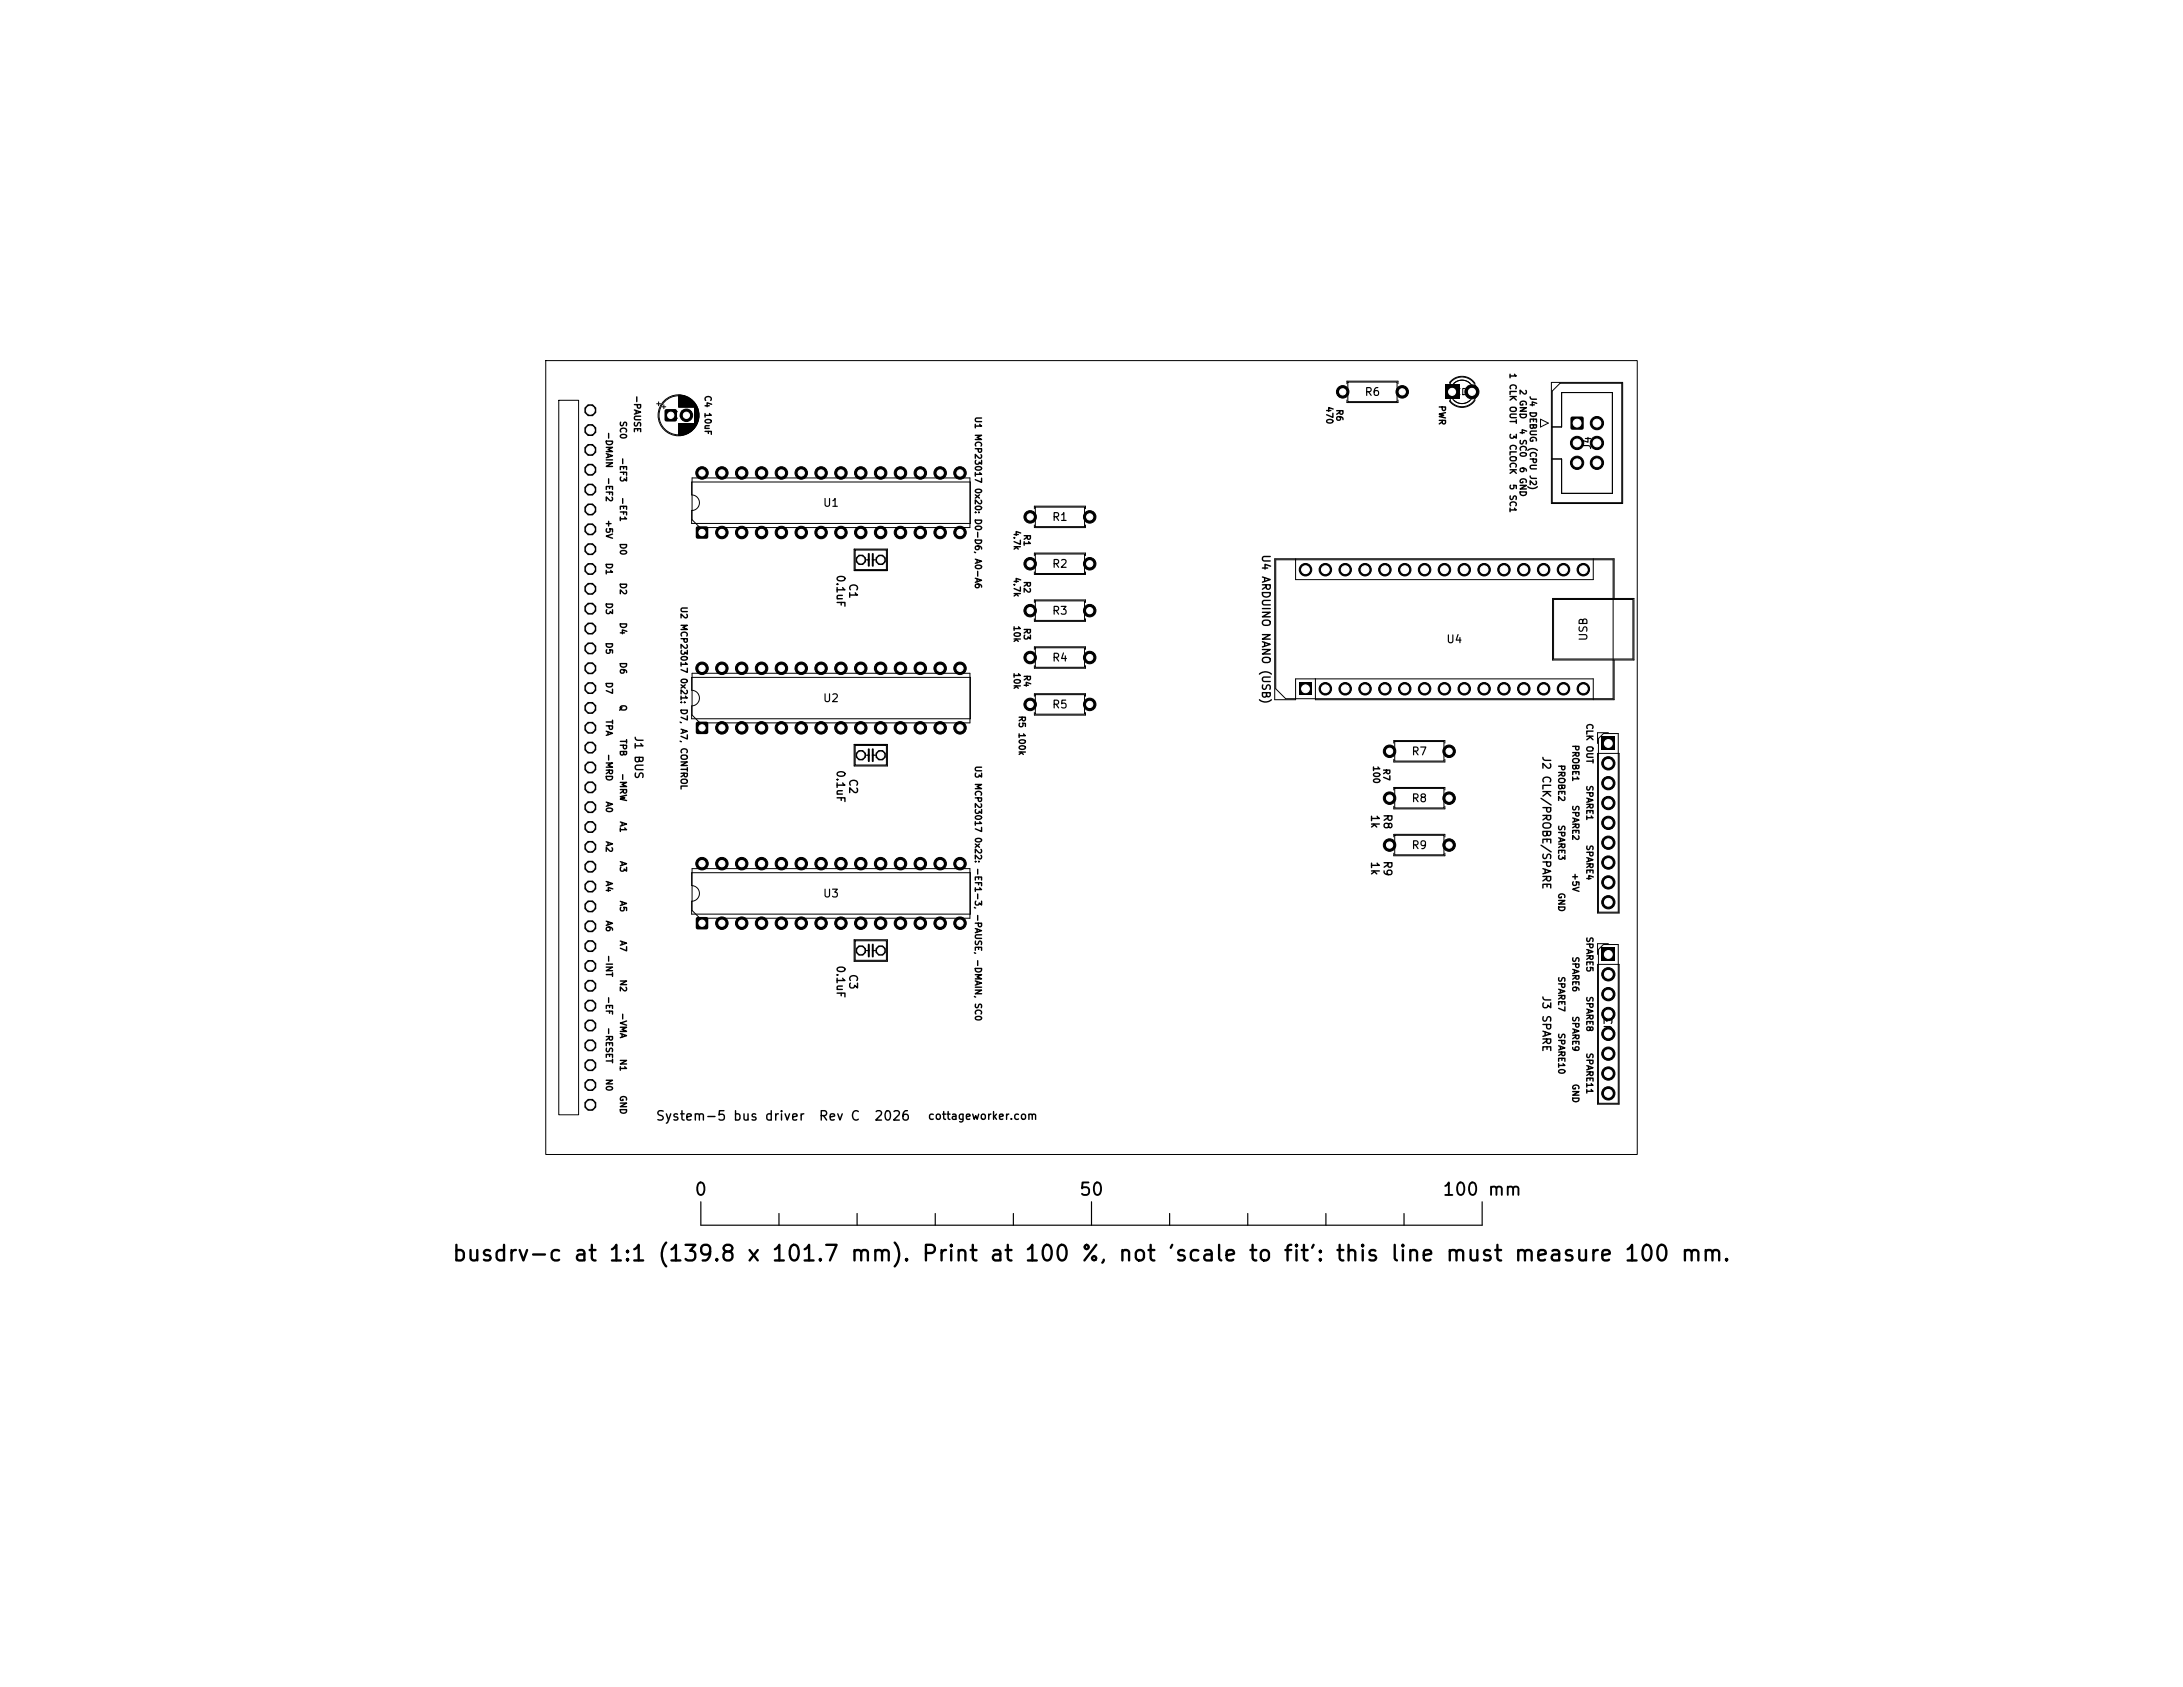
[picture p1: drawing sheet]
<svg xmlns="http://www.w3.org/2000/svg" width="279mm" height="216mm" viewBox="0 0 279 216" stroke-linecap="round" stroke-linejoin="round" font-family="sans-serif">
<defs><g id="words">
<text font-size="2" x="57.7" y="161.9">busdrv-c at 1:1 (139.8 x 101.7 mm). Print at 100 %, not 'scale to fit': this line must measure 100 mm.</text>
<g font-size="1.6">
<text x="88.8" y="153.4">0</text>
<text x="138" y="153.4">50</text>
<text x="184.5" y="153.4">100 mm</text>
</g>
<g font-size="1.2">
<text x="83.8" y="143.7">System-5 bus driver</text>
<text x="104.7" y="143.7">Rev C</text>
<text x="111.8" y="143.7">2026</text>
</g>
<g font-size="1">
<text x="85.8" y="53.9">C4</text>
<text x="174.6" y="50.9">R6</text>
<text x="203.9" y="57.6" transform="rotate(-90 203.9 57.6)">J4</text>
<text x="105.3" y="65.1">U1</text>
<text x="134.6" y="66.9">R1</text>
<text x="161.3" y="70.9" transform="rotate(90 161.3 70.9)">U4 ARDUINO NANO (USB)</text>
<text x="106.8" y="73.5" transform="rotate(90 106.8 73.5)">0.1uF</text>
<text x="108.4" y="74.6" transform="rotate(90 108.4 74.6)">C1</text>
<text x="134.6" y="72.9">R2</text>
<text x="134.6" y="78.9">R3</text>
<text x="185" y="82.6">U4</text>
<text x="203.4" y="82.1" transform="rotate(-90 203.4 82.1)">USB</text>
<text x="134.6" y="84.9">R4</text>
<text x="81" y="94.1" transform="rotate(90 81 94.1)">J1 BUS</text>
<text x="105.3" y="90.1">U2</text>
<text x="134.6" y="90.9">R5</text>
<text x="106.8" y="98.5" transform="rotate(90 106.8 98.5)">0.1uF</text>
<text x="108.4" y="99.6" transform="rotate(90 108.4 99.6)">C2</text>
<text x="180.6" y="96.9">R7</text>
<text x="197.2" y="96.7" transform="rotate(90 197.2 96.7)">J2 CLK/PROBE/SPARE</text>
<text x="175.2" y="104.2" transform="rotate(90 175.2 104.2)">1k</text>
<text x="176.8" y="104.1" transform="rotate(90 176.8 104.1)">R8</text>
<text x="180.6" y="102.9">R8</text>
<text x="206.6" y="106.3" transform="rotate(-90 206.6 106.3)">J2</text>
<text x="175.2" y="110.2" transform="rotate(90 175.2 110.2)">1k</text>
<text x="176.8" y="110.1" transform="rotate(90 176.8 110.1)">R9</text>
<text x="180.6" y="108.9">R9</text>
<text x="105.3" y="115.1">U3</text>
<text x="106.8" y="123.5" transform="rotate(90 106.8 123.5)">0.1uF</text>
<text x="108.4" y="124.6" transform="rotate(90 108.4 124.6)">C3</text>
<text x="197.2" y="127.3" transform="rotate(90 197.2 127.3)">J3 SPARE</text>
<text x="206.6" y="132" transform="rotate(-90 206.6 132)">J3</text>
<text x="118.7" y="143.6">cottageworker.com</text>
</g>
<g font-size=".8">
<text x="193" y="47.7" transform="rotate(90 193 47.7)">1 CLK OUT</text>
<text x="79.2" y="53.8" transform="rotate(90 79.2 53.8)">SC0</text>
<text x="81" y="50.5" transform="rotate(90 81 50.5)">-PAUSE</text>
<text x="90" y="50.5" transform="rotate(90 90 50.5)">C4 10uF</text>
<text x="124.6" y="53.2" transform="rotate(90 124.6 53.2)">U1 MCP23017 0x20: D0-D6, A0-A6</text>
<text x="169.6" y="51.9" transform="rotate(90 169.6 51.9)">470</text>
<text x="170.8" y="52.3" transform="rotate(90 170.8 52.3)">R6</text>
<text x="184" y="51.8" transform="rotate(90 184 51.8)">PWR</text>
<text x="185.6" y="50.8">LED1</text>
<text x="194.3" y="49.7" transform="rotate(90 194.3 49.7)">2 GND</text>
<text x="195.6" y="50.6" transform="rotate(90 195.6 50.6)">J4 DEBUG (CPU J2)</text>
<text x="77.4" y="55.2" transform="rotate(90 77.4 55.2)">-DMAIN</text>
<text x="79.2" y="58.5" transform="rotate(90 79.2 58.5)">-EF3</text>
<text x="193" y="55.4" transform="rotate(90 193 55.4)">3 CLOCK</text>
<text x="194.3" y="54.8" transform="rotate(90 194.3 54.8)">4 SC0</text>
<text x="194.3" y="59.7" transform="rotate(90 194.3 59.7)">6 GND</text>
<text x="77.4" y="61" transform="rotate(90 77.4 61)">-EF2</text>
<text x="79.2" y="63.5" transform="rotate(90 79.2 63.5)">-EF1</text>
<text x="193" y="61.9" transform="rotate(90 193 61.9)">5 SC1</text>
<text x="77.4" y="66.4" transform="rotate(90 77.4 66.4)">+5V</text>
<text x="77.4" y="72" transform="rotate(90 77.4 72)">D1</text>
<text x="79.2" y="69.4" transform="rotate(90 79.2 69.4)">D0</text>
<text x="129.6" y="67.8" transform="rotate(90 129.6 67.8)">4.7k</text>
<text x="130.8" y="68.3" transform="rotate(90 130.8 68.3)">R1</text>
<text x="77.4" y="77" transform="rotate(90 77.4 77)">D3</text>
<text x="79.2" y="74.5" transform="rotate(90 79.2 74.5)">D2</text>
<text x="86.9" y="77.5" transform="rotate(90 86.9 77.5)">U2 MCP23017 0x21: D7, A7, CONTROL</text>
<text x="129.6" y="73.8" transform="rotate(90 129.6 73.8)">4.7k</text>
<text x="130.8" y="74.3" transform="rotate(90 130.8 74.3)">R2</text>
<text x="77.4" y="82.1" transform="rotate(90 77.4 82.1)">D5</text>
<text x="79.2" y="79.6" transform="rotate(90 79.2 79.6)">D4</text>
<text x="129.6" y="80" transform="rotate(90 129.6 80)">10k</text>
<text x="130.8" y="80.3" transform="rotate(90 130.8 80.3)">R3</text>
<text x="77.4" y="87.2" transform="rotate(90 77.4 87.2)">D7</text>
<text x="79.2" y="84.7" transform="rotate(90 79.2 84.7)">D6</text>
<text x="129.6" y="86" transform="rotate(90 129.6 86)">10k</text>
<text x="130.8" y="86.3" transform="rotate(90 130.8 86.3)">R4</text>
<text x="77.4" y="92" transform="rotate(90 77.4 92)">TPA</text>
<text x="79.2" y="90.1" transform="rotate(90 79.2 90.1)">Q</text>
<text x="79.2" y="94.5" transform="rotate(90 79.2 94.5)">TPB</text>
<text x="130.2" y="91.5" transform="rotate(90 130.2 91.5)">R5 100k</text>
<text x="201" y="95.2" transform="rotate(90 201 95.2)">PROBE1</text>
<text x="202.8" y="92.5" transform="rotate(90 202.8 92.5)">CLK OUT</text>
<text x="77.4" y="96.4" transform="rotate(90 77.4 96.4)">-MRD</text>
<text x="79.2" y="98.9" transform="rotate(90 79.2 98.9)">-MRW</text>
<text x="124.6" y="97.9" transform="rotate(90 124.6 97.9)">U3 MCP23017 0x22: -EF1-3, -PAUSE, -DMAIN, SC0</text>
<text x="175.6" y="97.9" transform="rotate(90 175.6 97.9)">100</text>
<text x="176.8" y="98.3" transform="rotate(90 176.8 98.3)">R7</text>
<text x="199.2" y="97.8" transform="rotate(90 199.2 97.8)">PROBE2</text>
<text x="202.8" y="100.4" transform="rotate(90 202.8 100.4)">SPARE1</text>
<text x="77.4" y="102.5" transform="rotate(90 77.4 102.5)">A0</text>
<text x="77.4" y="107.6" transform="rotate(90 77.4 107.6)">A2</text>
<text x="79.2" y="105" transform="rotate(90 79.2 105)">A1</text>
<text x="199.2" y="105.5" transform="rotate(90 199.2 105.5)">SPARE3</text>
<text x="201" y="103" transform="rotate(90 201 103)">SPARE2</text>
<text x="77.4" y="112.7" transform="rotate(90 77.4 112.7)">A4</text>
<text x="79.2" y="110.1" transform="rotate(90 79.2 110.1)">A3</text>
<text x="201" y="111.6" transform="rotate(90 201 111.6)">+5V</text>
<text x="202.8" y="108" transform="rotate(90 202.8 108)">SPARE4</text>
<text x="77.4" y="117.7" transform="rotate(90 77.4 117.7)">A6</text>
<text x="79.2" y="115.2" transform="rotate(90 79.2 115.2)">A5</text>
<text x="199.2" y="114.2" transform="rotate(90 199.2 114.2)">GND</text>
<text x="202.8" y="119.8" transform="rotate(90 202.8 119.8)">SPARE5</text>
<text x="77.4" y="122.1" transform="rotate(90 77.4 122.1)">-INT</text>
<text x="79.2" y="120.3" transform="rotate(90 79.2 120.3)">A7</text>
<text x="79.2" y="125.3" transform="rotate(90 79.2 125.3)">N2</text>
<text x="199.2" y="124.9" transform="rotate(90 199.2 124.9)">SPARE7</text>
<text x="201" y="122.3" transform="rotate(90 201 122.3)">SPARE6</text>
<text x="77.4" y="127.4" transform="rotate(90 77.4 127.4)">-EF</text>
<text x="77.4" y="131.4" transform="rotate(90 77.4 131.4)">-RESET</text>
<text x="79.2" y="129.5" transform="rotate(90 79.2 129.5)">-VMA</text>
<text x="201" y="130" transform="rotate(90 201 130)">SPARE9</text>
<text x="202.8" y="127.4" transform="rotate(90 202.8 127.4)">SPARE8</text>
<text x="77.4" y="138" transform="rotate(90 77.4 138)">N0</text>
<text x="79.2" y="135.4" transform="rotate(90 79.2 135.4)">N1</text>
<text x="199.2" y="132.1" transform="rotate(90 199.2 132.1)">SPARE10</text>
<text x="202.8" y="134.7" transform="rotate(90 202.8 134.7)">SPARE11</text>
<text x="79.2" y="140.1" transform="rotate(90 79.2 140.1)">GND</text>
<text x="201" y="138.6" transform="rotate(90 201 138.6)">GND</text>
</g>
</g></defs>
<g fill="#000">
<path d="M85.1 52.4l.2-.1 1.3 .1v.2v1.3h-.2h-1.3v-.2zM184.9 49.3h1.9v1.8h-1.9zM201.1 53.4l.1-.1 1.4 .1 .1 .1-.1 1.4-.1 .1-1.4-.1-.1-.1zM89.1 67.4l.2-.1 1.3 .1v.2v1.3h-.2h-1.3l-.1-.2zM89.1 92.4h.2h1.3v.2v1.3h-.2h-1.3l-.1-.2zM166.3 87.4h1.6v1.5h-1.6zM205 94.3h1.7v1.7h-1.7zM89.1 117.4h.2h1.3v.2v1.3h-.2h-1.3l-.1-.2zM205 121.3h1.7v1.7h-1.7z"/>
<circle cx="75.6" cy="52.5" r=".82"/>
<circle cx="75.6" cy="57.6" r=".82"/>
<circle cx="75.6" cy="55" r=".82"/>
<circle cx="75.6" cy="70.3" r=".82"/>
<circle cx="75.6" cy="67.7" r=".82"/>
<circle cx="75.6" cy="77.9" r=".82"/>
<circle cx="75.6" cy="62.7" r=".82"/>
<circle cx="75.6" cy="75.4" r=".82"/>
<circle cx="75.6" cy="65.2" r=".82"/>
<circle cx="75.6" cy="72.8" r=".82"/>
<circle cx="75.6" cy="60.1" r=".82"/>
<circle cx="110.2" cy="71.6" r=".71"/>
<circle cx="112.7" cy="71.6" r=".71"/>
<circle cx="75.6" cy="95.7" r=".82"/>
<circle cx="75.6" cy="88.1" r=".82"/>
<circle cx="75.6" cy="80.4" r=".82"/>
<circle cx="75.6" cy="98.2" r=".82"/>
<circle cx="75.6" cy="90.6" r=".82"/>
<circle cx="75.6" cy="83" r=".82"/>
<circle cx="75.6" cy="93.1" r=".82"/>
<circle cx="75.6" cy="85.5" r=".82"/>
<circle cx="110.2" cy="96.6" r=".71"/>
<circle cx="112.7" cy="96.6" r=".71"/>
<circle cx="75.6" cy="116" r=".82"/>
<circle cx="75.6" cy="113.5" r=".82"/>
<circle cx="75.6" cy="110.9" r=".82"/>
<circle cx="75.6" cy="105.8" r=".82"/>
<circle cx="75.6" cy="108.4" r=".82"/>
<circle cx="75.6" cy="103.3" r=".82"/>
<circle cx="75.6" cy="100.8" r=".82"/>
<circle cx="75.6" cy="118.5" r=".82"/>
<circle cx="75.6" cy="126.2" r=".82"/>
<circle cx="75.6" cy="121.1" r=".82"/>
<circle cx="75.6" cy="131.2" r=".82"/>
<circle cx="75.6" cy="136.3" r=".82"/>
<circle cx="75.6" cy="128.7" r=".82"/>
<circle cx="75.6" cy="123.6" r=".82"/>
<circle cx="75.6" cy="138.9" r=".82"/>
<circle cx="75.6" cy="133.8" r=".82"/>
<circle cx="110.2" cy="121.6" r=".71"/>
<circle cx="112.7" cy="121.6" r=".71"/>
<circle cx="75.6" cy="141.4" r=".82"/>
</g>
<g fill="#000" stroke="#000" stroke-width=".13">
<circle cx="87.9" cy="53.1" r=".8"/>
<circle cx="171.8" cy="50.1" r=".8"/>
<circle cx="179.5" cy="50.1" r=".8"/>
<circle cx="188.4" cy="50.1" r=".9"/>
<circle cx="201.8" cy="59.2" r=".85"/>
<circle cx="201.8" cy="56.7" r=".85"/>
<circle cx="204.4" cy="54.1" r=".85"/>
<circle cx="204.4" cy="59.2" r=".85"/>
<circle cx="204.4" cy="56.7" r=".85"/>
<circle cx="89.9" cy="60.5" r=".8"/>
<circle cx="92.4" cy="68.1" r=".8"/>
<circle cx="92.4" cy="60.5" r=".8"/>
<circle cx="94.9" cy="68.1" r=".8"/>
<circle cx="94.9" cy="60.5" r=".8"/>
<circle cx="97.5" cy="68.1" r=".8"/>
<circle cx="97.5" cy="60.5" r=".8"/>
<circle cx="100" cy="68.1" r=".8"/>
<circle cx="100" cy="60.5" r=".8"/>
<circle cx="102.6" cy="68.1" r=".8"/>
<circle cx="102.6" cy="60.5" r=".8"/>
<circle cx="105.1" cy="68.1" r=".8"/>
<circle cx="105.1" cy="60.5" r=".8"/>
<circle cx="107.6" cy="60.5" r=".8"/>
<circle cx="107.6" cy="68.1" r=".8"/>
<circle cx="110.2" cy="68.1" r=".8"/>
<circle cx="110.2" cy="60.5" r=".8"/>
<circle cx="112.7" cy="68.1" r=".8"/>
<circle cx="112.7" cy="60.5" r=".8"/>
<circle cx="115.3" cy="60.5" r=".8"/>
<circle cx="115.3" cy="68.1" r=".8"/>
<circle cx="117.8" cy="68.1" r=".8"/>
<circle cx="117.8" cy="60.5" r=".8"/>
<circle cx="120.3" cy="68.1" r=".8"/>
<circle cx="120.3" cy="60.5" r=".8"/>
<circle cx="122.9" cy="60.5" r=".8"/>
<circle cx="122.9" cy="68.1" r=".8"/>
<circle cx="131.8" cy="78.1" r=".8"/>
<circle cx="131.8" cy="72.1" r=".8"/>
<circle cx="131.8" cy="66.1" r=".8"/>
<circle cx="139.5" cy="78.1" r=".8"/>
<circle cx="139.5" cy="72.1" r=".8"/>
<circle cx="139.5" cy="66.1" r=".8"/>
<circle cx="167.1" cy="72.9" r=".8"/>
<circle cx="169.6" cy="72.9" r=".8"/>
<circle cx="172.2" cy="72.9" r=".8"/>
<circle cx="174.7" cy="72.9" r=".8"/>
<circle cx="177.2" cy="72.9" r=".8"/>
<circle cx="179.8" cy="72.9" r=".8"/>
<circle cx="182.3" cy="72.9" r=".8"/>
<circle cx="184.9" cy="72.9" r=".8"/>
<circle cx="187.4" cy="72.9" r=".8"/>
<circle cx="189.9" cy="72.9" r=".8"/>
<circle cx="192.5" cy="72.9" r=".8"/>
<circle cx="195" cy="72.9" r=".8"/>
<circle cx="197.6" cy="72.9" r=".8"/>
<circle cx="200.1" cy="72.9" r=".8"/>
<circle cx="202.6" cy="72.9" r=".8"/>
<circle cx="89.9" cy="85.5" r=".8"/>
<circle cx="92.4" cy="85.5" r=".8"/>
<circle cx="92.4" cy="93.1" r=".8"/>
<circle cx="94.9" cy="85.5" r=".8"/>
<circle cx="94.9" cy="93.1" r=".8"/>
<circle cx="97.5" cy="85.5" r=".8"/>
<circle cx="97.5" cy="93.1" r=".8"/>
<circle cx="100" cy="85.5" r=".8"/>
<circle cx="100" cy="93.1" r=".8"/>
<circle cx="102.6" cy="85.5" r=".8"/>
<circle cx="102.6" cy="93.1" r=".8"/>
<circle cx="105.1" cy="85.5" r=".8"/>
<circle cx="105.1" cy="93.1" r=".8"/>
<circle cx="107.6" cy="85.5" r=".8"/>
<circle cx="107.6" cy="93.1" r=".8"/>
<circle cx="110.2" cy="85.5" r=".8"/>
<circle cx="110.2" cy="93.1" r=".8"/>
<circle cx="112.7" cy="85.5" r=".8"/>
<circle cx="112.7" cy="93.1" r=".8"/>
<circle cx="115.3" cy="85.5" r=".8"/>
<circle cx="115.3" cy="93.1" r=".8"/>
<circle cx="117.8" cy="85.5" r=".8"/>
<circle cx="117.8" cy="93.1" r=".8"/>
<circle cx="120.3" cy="85.5" r=".8"/>
<circle cx="120.3" cy="93.1" r=".8"/>
<circle cx="122.9" cy="85.5" r=".8"/>
<circle cx="122.9" cy="93.1" r=".8"/>
<circle cx="131.8" cy="84.1" r=".8"/>
<circle cx="131.8" cy="90.1" r=".8"/>
<circle cx="139.5" cy="84.1" r=".8"/>
<circle cx="139.5" cy="90.1" r=".8"/>
<circle cx="169.6" cy="88.1" r=".8"/>
<circle cx="172.2" cy="88.1" r=".8"/>
<circle cx="174.7" cy="88.1" r=".8"/>
<circle cx="177.2" cy="88.1" r=".8"/>
<circle cx="177.8" cy="96.1" r=".8"/>
<circle cx="179.8" cy="88.1" r=".8"/>
<circle cx="182.3" cy="88.1" r=".8"/>
<circle cx="184.9" cy="88.1" r=".8"/>
<circle cx="185.5" cy="96.1" r=".8"/>
<circle cx="187.4" cy="88.1" r=".8"/>
<circle cx="189.9" cy="88.1" r=".8"/>
<circle cx="192.5" cy="88.1" r=".8"/>
<circle cx="195" cy="88.1" r=".8"/>
<circle cx="197.6" cy="88.1" r=".8"/>
<circle cx="200.1" cy="88.1" r=".8"/>
<circle cx="202.6" cy="88.1" r=".8"/>
<circle cx="205.9" cy="97.7" r=".85"/>
<circle cx="89.8" cy="110.5" r=".8"/>
<circle cx="92.4" cy="118.1" r=".8"/>
<circle cx="92.4" cy="110.5" r=".8"/>
<circle cx="94.9" cy="110.5" r=".8"/>
<circle cx="94.9" cy="118.1" r=".8"/>
<circle cx="97.5" cy="118.1" r=".8"/>
<circle cx="97.5" cy="110.5" r=".8"/>
<circle cx="100" cy="118.1" r=".8"/>
<circle cx="100" cy="110.5" r=".8"/>
<circle cx="102.5" cy="118.1" r=".8"/>
<circle cx="102.5" cy="110.5" r=".8"/>
<circle cx="105.1" cy="118.1" r=".8"/>
<circle cx="105.1" cy="110.5" r=".8"/>
<circle cx="107.6" cy="110.5" r=".8"/>
<circle cx="107.6" cy="118.1" r=".8"/>
<circle cx="110.2" cy="118.1" r=".8"/>
<circle cx="110.2" cy="110.5" r=".8"/>
<circle cx="112.7" cy="110.5" r=".8"/>
<circle cx="112.7" cy="118.1" r=".8"/>
<circle cx="115.2" cy="118.1" r=".8"/>
<circle cx="115.2" cy="110.5" r=".8"/>
<circle cx="117.8" cy="118.1" r=".8"/>
<circle cx="117.8" cy="110.5" r=".8"/>
<circle cx="120.3" cy="118.1" r=".8"/>
<circle cx="120.3" cy="110.5" r=".8"/>
<circle cx="122.9" cy="118.1" r=".8"/>
<circle cx="122.9" cy="110.5" r=".8"/>
<circle cx="177.8" cy="108.1" r=".8"/>
<circle cx="177.8" cy="102.1" r=".8"/>
<circle cx="185.5" cy="108.1" r=".8"/>
<circle cx="185.5" cy="102.1" r=".8"/>
<circle cx="205.9" cy="105.3" r=".85"/>
<circle cx="205.9" cy="107.8" r=".85"/>
<circle cx="205.9" cy="112.9" r=".85"/>
<circle cx="205.9" cy="115.5" r=".85"/>
<circle cx="205.9" cy="100.2" r=".85"/>
<circle cx="205.9" cy="102.8" r=".85"/>
<circle cx="205.9" cy="110.4" r=".85"/>
<circle cx="205.9" cy="139.9" r=".85"/>
<circle cx="205.9" cy="137.4" r=".85"/>
<circle cx="205.9" cy="134.8" r=".85"/>
<circle cx="205.9" cy="124.7" r=".85"/>
<circle cx="205.9" cy="127.2" r=".85"/>
<circle cx="205.9" cy="129.8" r=".85"/>
<circle cx="205.9" cy="132.3" r=".85"/>
</g>
<g fill="none" stroke="#000" stroke-width=".13">
<path d="M69.8 46.2h139.7v101.6h-139.7zM71.5 51.2h2.6v91.5h-2.6zM84 51.7h.5M84.3 51.4v.5M84.7 52.1h.5M85 51.8v.5M86.9 50.6v1.5M86.9 54.2v1.5M87 50.6v1.5M87 54.2v1.5M87.1 50.6v1.5M87.1 54.2v1.5"/>
<path d="M87.2 50.6v1.5M87.2 54.2v1.5M87.3 50.6v1.5M87.3 54.2v1.5M87.4 50.6v1.5M87.4 54.2v1.5M87.5 50.6v1.5M87.5 54.2v1.5M87.5 50.7v1.4M87.5 54.2v1.4M87.6 50.7v1.4M87.6 54.2v1.4"/>
<path d="M87.7 50.7v1.4M87.7 54.2v1.4M87.8 50.7v1.4M87.8 54.2v1.4M87.8 50.8v1.3M87.8 54.2v1.3M87.9 50.8v1.3M87.9 54.2v1.3M88 50.8v1.3M88 54.2v1.3M88.1 50.9v1.2M88.1 54.2v1.2"/>
<path d="M88.2 50.9v1.2M88.2 54.2v1.2M88.2 51v1.1M88.2 54.2v1.1M88.3 51v1.1M88.3 54.2v1.1M88.4 51.1v1M88.4 54.2v1M88.5 51.1v1M88.5 54.2v1M88.5 51.2v.9M88.5 54.2v.9"/>
<path d="M88.6 51.2v.9M88.6 54.2v.9M88.6 51.3v.8M88.6 54.2v.8M88.7 51.3v.8M88.7 54.2v.8M88.7 51.4v.7M88.7 54.2v.7M88.8 51.4v.7M88.8 54.2v.7M88.8 51.5v.6M88.8 54.2v.6"/>
<path d="M88.9 51.5v.6M88.9 54.2v.6M88.9 51.5v3.3M88.9 51.6v3.1M89 51.7v2.9M89 51.8v2.7M89.1 51.8v2.7M89.1 51.9v2.5M89.2 52v2.3M89.2 52.1v2.1M89.3 52.1v2.1M89.3 52.2v1.9"/>
<path d="M89.3 52.3v1.7M89.4 52.5v1.3M89.4 52.6v1.1M89.4 52.9v.5M171.8 50.2h.7M172.4 49.1v-.3h6.5v.3M172.4 51.2v.3h6.5v-.3M172.5 48.9h6.3v2.5h-6.3zM178.8 50.2h.7M185.6 49.1v-.2a1.99 1.99 0 0 1 3.2 .2M185.6 51.2v.2a1.99 1.99 0 0 0 3.2-.2M185.8 48.8a1.9 1.9 0 0 1 2.7 .1 1.9 1.9 0 0 1-.2 2.7 1.9 1.9 0 0 1-2.7-.3v-2.3z"/>
<path d="M186.1 49.1a1.5 1.5 0 0 1 2.1 0M186.1 51.2a1.5 1.5 0 0 0 2.1 0M197.2 53.7l1 .5-1 .4zM198.6 48.9h9.1v15.5h-9.1zM198.6 54.6h1.3v-4.4h6.5v12.9h-6.5v-4.4h-1.3M199.7 49.1h7.9v15.2h-8.9v-14.3zM88.5 61.7h35.7v5.3h-35.7v-1.7a1 1 0 0 0 1-1 1 1 0 0 0-1-1zM88.6 61.2h35.5v6.3h-34.5l-1-1zM109.5 70.4h4v2.5h-4zM131.8 78.1h.7M131.8 72.2h.7M131.8 66.2h.7"/>
<path d="M132.4 77.1v-.3h6.5v.3M132.4 65.1v-.3h6.5v.3M132.4 67.2v.3h6.5v-.3M132.4 71.1v-.3h6.5v.3M132.4 73.2v.3h6.5v-.3M132.4 79.2v.3h6.5v-.3M132.5 76.9h6.3v2.5h-6.3zM132.5 70.9h6.3v2.5h-6.3zM132.5 64.9h6.3v2.5h-6.3zM138.8 78.1h.7M138.8 72.2h.7M138.8 66.2h.7"/>
<path d="M163.3 71.6h43.2v17.8h-42l-1.2-1.3zM165.8 71.5v2.7h38.1v-2.7M198.7 76.6h10.4v7.9h-10.4zM198.8 76.7h10.2v7.6h-10.2zM206.6 76.6v-5.1h-43.4v18.1h2.6v-2.7h38.1v2.7M88.5 86.7h35.7v5.3h-35.7v-1.7a1 1 0 0 0 1-1 1 1 0 0 0-1-1zM88.6 86.2h35.5v6.3h-34.5l-1-1zM109.5 95.4h4v2.5h-4zM131.8 90.1h.7M131.8 84.2h.7M132.4 83.1v-.3h6.5v.3M132.4 85.2v.3h6.5v-.3"/>
<path d="M132.4 89.1v-.3h6.5v.3M132.4 91.2v.3h6.5v-.3M132.5 88.9h6.3v2.5h-6.3zM132.5 82.9h6.3v2.5h-6.3zM138.8 90.1h.7M138.8 84.2h.7M177.9 96.2h.6M178.4 95.1v-.3h6.5v.3M178.4 97.2v.3h6.5v-.3M178.5 94.9h6.3v2.5h-6.3zM184.8 96.2h.7M204.5 96.4h2.7v20.5h-2.7z"/>
<path d="M204.6 94.5l.6-.6h1.9v22.8h-2.5zM205.8 93.8h-1.3v1.3M206.6 84.5v5.1h-38.2v-2.7M88.5 111.7h35.7v5.3h-35.7v-1.7a1 1 0 0 0 1-1 1 1 0 0 0-1-1zM88.6 111.2h35.5v6.3h-34.5l-1-1zM177.9 102.2h.6M177.9 108.1h.6M178.4 101.1v-.3h6.5v.3M178.4 103.2v.3h6.5v-.3M178.4 107.1v-.3h6.5v.3M178.4 109.2v.3h6.5v-.3M178.5 100.9h6.3v2.5h-6.3z"/>
<path d="M178.5 106.9h6.3v2.5h-6.3zM184.8 102.2h.7M184.8 108.1h.7M109.5 120.4h4v2.5h-4zM204.5 123.4h2.7v17.9h-2.7zM205.2 120.9h1.9v20.3h-2.5v-19.7zM205.8 120.8h-1.3v1.4"/>
<circle cx="86.8" cy="53.1" r="2.62"/>
<circle cx="86.8" cy="53.1" r="2.5"/>
<circle cx="187.1" cy="50.1" r="1.5"/>
</g>
<g fill="none" stroke="#000" stroke-width=".15">
<path d="M109.3 70.3h4.3v2.7h-4.3zM110.7 71.6h.5M111.7 71.6h.5M109.3 95.3h4.3v2.7h-4.3zM110.7 96.6h.5M111.7 96.6h.5M109.3 120.3h4.3v2.7h-4.3zM110.7 121.6h.5M111.7 121.6h.5M89.7 153.8v3h100v-3M99.7 155.3v1.5M109.7 155.3v1.5"/>
<path d="M119.7 155.3v1.5M129.7 155.3v1.5M139.7 153.8v3M149.7 155.3v1.5M159.7 155.3v1.5M169.7 155.3v1.5M179.7 155.3v1.5"/>
</g>
<path d="M111.2 70.9v1.5M111.7 70.9v1.5M111.2 95.9v1.5M111.7 95.9v1.5M111.2 120.9v1.5M111.7 120.9v1.5" fill="none" stroke="#000" stroke-width=".25"/>
<g fill="#fff" stroke="#fff" stroke-width=".13">
<circle cx="167.1" cy="88.2" r=".5"/>
<circle cx="169.6" cy="88.2" r=".5"/>
<circle cx="172.2" cy="88.2" r=".5"/>
<circle cx="174.7" cy="88.2" r=".5"/>
<circle cx="177.2" cy="88.2" r=".5"/>
<circle cx="179.8" cy="88.2" r=".5"/>
<circle cx="182.3" cy="88.2" r=".5"/>
<circle cx="184.9" cy="88.2" r=".5"/>
<circle cx="187.4" cy="88.2" r=".5"/>
<circle cx="189.9" cy="88.2" r=".5"/>
<circle cx="192.5" cy="88.2" r=".5"/>
<circle cx="195" cy="88.2" r=".5"/>
<circle cx="197.6" cy="88.2" r=".5"/>
<circle cx="200.1" cy="88.2" r=".5"/>
<circle cx="202.6" cy="88.2" r=".5"/>
<circle cx="202.6" cy="72.9" r=".5"/>
<circle cx="200.1" cy="72.9" r=".5"/>
<circle cx="197.6" cy="72.9" r=".5"/>
<circle cx="195" cy="72.9" r=".5"/>
<circle cx="192.5" cy="72.9" r=".5"/>
<circle cx="189.9" cy="72.9" r=".5"/>
<circle cx="187.4" cy="72.9" r=".5"/>
<circle cx="184.9" cy="72.9" r=".5"/>
<circle cx="182.3" cy="72.9" r=".5"/>
<circle cx="179.8" cy="72.9" r=".5"/>
<circle cx="177.2" cy="72.9" r=".5"/>
<circle cx="174.7" cy="72.9" r=".5"/>
<circle cx="172.2" cy="72.9" r=".5"/>
<circle cx="169.6" cy="72.9" r=".5"/>
<circle cx="167.1" cy="72.9" r=".5"/>
<circle cx="110.2" cy="96.7" r=".41"/>
<circle cx="112.7" cy="96.7" r=".41"/>
<circle cx="131.9" cy="78.1" r=".4"/>
<circle cx="139.5" cy="78.1" r=".4"/>
<circle cx="89.8" cy="93.1" r=".4"/>
<circle cx="92.4" cy="93.1" r=".4"/>
<circle cx="94.9" cy="93.1" r=".4"/>
<circle cx="97.5" cy="93.1" r=".4"/>
<circle cx="100" cy="93.1" r=".4"/>
<circle cx="102.5" cy="93.1" r=".4"/>
<circle cx="105.1" cy="93.1" r=".4"/>
<circle cx="107.6" cy="93.1" r=".4"/>
<circle cx="110.2" cy="93.1" r=".4"/>
<circle cx="112.7" cy="93.1" r=".4"/>
<circle cx="115.2" cy="93.1" r=".4"/>
<circle cx="117.8" cy="93.1" r=".4"/>
<circle cx="120.3" cy="93.1" r=".4"/>
<circle cx="122.9" cy="93.1" r=".4"/>
<circle cx="122.9" cy="85.5" r=".4"/>
<circle cx="120.3" cy="85.5" r=".4"/>
<circle cx="117.8" cy="85.5" r=".4"/>
<circle cx="115.2" cy="85.5" r=".4"/>
<circle cx="112.7" cy="85.5" r=".4"/>
<circle cx="110.2" cy="85.5" r=".4"/>
<circle cx="107.6" cy="85.5" r=".4"/>
<circle cx="105.1" cy="85.5" r=".4"/>
<circle cx="102.5" cy="85.5" r=".4"/>
<circle cx="100" cy="85.5" r=".4"/>
<circle cx="97.5" cy="85.5" r=".4"/>
<circle cx="94.9" cy="85.5" r=".4"/>
<circle cx="92.4" cy="85.5" r=".4"/>
<circle cx="89.8" cy="85.5" r=".4"/>
<circle cx="185.8" cy="50.2" r=".45"/>
<circle cx="188.4" cy="50.2" r=".45"/>
<circle cx="177.8" cy="96.2" r=".4"/>
<circle cx="185.5" cy="96.2" r=".4"/>
<circle cx="205.9" cy="95.2" r=".5"/>
<circle cx="205.9" cy="97.7" r=".5"/>
<circle cx="205.9" cy="100.2" r=".5"/>
<circle cx="205.9" cy="102.8" r=".5"/>
<circle cx="205.9" cy="105.3" r=".5"/>
<circle cx="205.9" cy="107.9" r=".5"/>
<circle cx="205.9" cy="110.4" r=".5"/>
<circle cx="205.9" cy="112.9" r=".5"/>
<circle cx="205.9" cy="115.5" r=".5"/>
<circle cx="177.8" cy="102.2" r=".4"/>
<circle cx="185.5" cy="102.2" r=".4"/>
<circle cx="177.8" cy="108.1" r=".4"/>
<circle cx="185.5" cy="108.1" r=".4"/>
<circle cx="205.9" cy="122.2" r=".5"/>
<circle cx="205.9" cy="124.7" r=".5"/>
<circle cx="205.9" cy="127.2" r=".5"/>
<circle cx="205.9" cy="129.8" r=".5"/>
<circle cx="205.9" cy="132.3" r=".5"/>
<circle cx="205.9" cy="134.9" r=".5"/>
<circle cx="205.9" cy="137.4" r=".5"/>
<circle cx="205.9" cy="139.9" r=".5"/>
<circle cx="131.9" cy="72.1" r=".4"/>
<circle cx="139.5" cy="72.1" r=".4"/>
<circle cx="85.8" cy="53.2" r=".4"/>
<circle cx="87.8" cy="53.2" r=".4"/>
<circle cx="110.2" cy="71.7" r=".41"/>
<circle cx="112.7" cy="71.7" r=".41"/>
<circle cx="89.8" cy="118.2" r=".4"/>
<circle cx="92.4" cy="118.2" r=".4"/>
<circle cx="94.9" cy="118.2" r=".4"/>
<circle cx="97.5" cy="118.2" r=".4"/>
<circle cx="100" cy="118.2" r=".4"/>
<circle cx="102.5" cy="118.2" r=".4"/>
<circle cx="105.1" cy="118.2" r=".4"/>
<circle cx="107.6" cy="118.2" r=".4"/>
<circle cx="110.2" cy="118.2" r=".4"/>
<circle cx="112.7" cy="118.2" r=".4"/>
<circle cx="115.2" cy="118.2" r=".4"/>
<circle cx="117.8" cy="118.2" r=".4"/>
<circle cx="120.3" cy="118.2" r=".4"/>
<circle cx="122.9" cy="118.2" r=".4"/>
<circle cx="122.9" cy="110.5" r=".4"/>
<circle cx="120.3" cy="110.5" r=".4"/>
<circle cx="117.8" cy="110.5" r=".4"/>
<circle cx="115.2" cy="110.5" r=".4"/>
<circle cx="112.7" cy="110.5" r=".4"/>
<circle cx="110.2" cy="110.5" r=".4"/>
<circle cx="107.6" cy="110.5" r=".4"/>
<circle cx="105.1" cy="110.5" r=".4"/>
<circle cx="102.5" cy="110.5" r=".4"/>
<circle cx="100" cy="110.5" r=".4"/>
<circle cx="97.5" cy="110.5" r=".4"/>
<circle cx="94.9" cy="110.5" r=".4"/>
<circle cx="92.4" cy="110.5" r=".4"/>
<circle cx="89.8" cy="110.5" r=".4"/>
<circle cx="110.2" cy="121.6" r=".41"/>
<circle cx="112.7" cy="121.6" r=".41"/>
<circle cx="201.9" cy="54.1" r=".5"/>
<circle cx="204.4" cy="54.1" r=".5"/>
<circle cx="201.9" cy="56.7" r=".5"/>
<circle cx="204.4" cy="56.7" r=".5"/>
<circle cx="201.9" cy="59.2" r=".5"/>
<circle cx="204.4" cy="59.2" r=".5"/>
<circle cx="171.9" cy="50.2" r=".4"/>
<circle cx="179.5" cy="50.2" r=".4"/>
<circle cx="131.9" cy="90.1" r=".4"/>
<circle cx="139.5" cy="90.1" r=".4"/>
<circle cx="89.8" cy="68.1" r=".4"/>
<circle cx="92.4" cy="68.1" r=".4"/>
<circle cx="94.9" cy="68.1" r=".4"/>
<circle cx="97.5" cy="68.1" r=".4"/>
<circle cx="100" cy="68.1" r=".4"/>
<circle cx="102.5" cy="68.1" r=".4"/>
<circle cx="105.1" cy="68.1" r=".4"/>
<circle cx="107.6" cy="68.1" r=".4"/>
<circle cx="110.2" cy="68.1" r=".4"/>
<circle cx="112.7" cy="68.1" r=".4"/>
<circle cx="115.2" cy="68.1" r=".4"/>
<circle cx="117.8" cy="68.1" r=".4"/>
<circle cx="120.3" cy="68.1" r=".4"/>
<circle cx="122.9" cy="68.1" r=".4"/>
<circle cx="122.9" cy="60.5" r=".4"/>
<circle cx="120.3" cy="60.5" r=".4"/>
<circle cx="117.8" cy="60.5" r=".4"/>
<circle cx="115.2" cy="60.5" r=".4"/>
<circle cx="112.7" cy="60.5" r=".4"/>
<circle cx="110.2" cy="60.5" r=".4"/>
<circle cx="107.6" cy="60.5" r=".4"/>
<circle cx="105.1" cy="60.5" r=".4"/>
<circle cx="102.5" cy="60.5" r=".4"/>
<circle cx="100" cy="60.5" r=".4"/>
<circle cx="97.5" cy="60.5" r=".4"/>
<circle cx="94.9" cy="60.5" r=".4"/>
<circle cx="92.4" cy="60.5" r=".4"/>
<circle cx="89.8" cy="60.5" r=".4"/>
<circle cx="75.6" cy="141.4" r=".51"/>
<circle cx="75.6" cy="138.9" r=".51"/>
<circle cx="75.6" cy="136.3" r=".51"/>
<circle cx="75.6" cy="133.8" r=".51"/>
<circle cx="75.6" cy="131.2" r=".51"/>
<circle cx="75.6" cy="128.7" r=".51"/>
<circle cx="75.6" cy="126.2" r=".51"/>
<circle cx="75.6" cy="123.6" r=".51"/>
<circle cx="75.6" cy="121.1" r=".51"/>
<circle cx="75.6" cy="118.5" r=".51"/>
<circle cx="75.6" cy="116" r=".51"/>
<circle cx="75.6" cy="113.5" r=".51"/>
<circle cx="75.6" cy="110.9" r=".51"/>
<circle cx="75.6" cy="108.4" r=".51"/>
<circle cx="75.6" cy="105.8" r=".51"/>
<circle cx="75.6" cy="103.3" r=".51"/>
<circle cx="75.6" cy="100.8" r=".51"/>
<circle cx="75.6" cy="98.2" r=".51"/>
<circle cx="75.6" cy="95.7" r=".51"/>
<circle cx="75.6" cy="93.1" r=".51"/>
<circle cx="75.6" cy="90.6" r=".51"/>
<circle cx="75.6" cy="88.1" r=".51"/>
<circle cx="75.6" cy="85.5" r=".51"/>
<circle cx="75.6" cy="83" r=".51"/>
<circle cx="75.6" cy="80.4" r=".51"/>
<circle cx="75.6" cy="77.9" r=".51"/>
<circle cx="75.6" cy="75.4" r=".51"/>
<circle cx="75.6" cy="72.8" r=".51"/>
<circle cx="75.6" cy="70.3" r=".51"/>
<circle cx="75.6" cy="67.7" r=".51"/>
<circle cx="75.6" cy="65.2" r=".51"/>
<circle cx="75.6" cy="62.7" r=".51"/>
<circle cx="75.6" cy="60.1" r=".51"/>
<circle cx="75.6" cy="57.6" r=".51"/>
<circle cx="75.6" cy="55" r=".51"/>
<circle cx="75.6" cy="52.5" r=".51"/>
<circle cx="131.9" cy="66.1" r=".4"/>
<circle cx="139.5" cy="66.1" r=".4"/>
<circle cx="131.9" cy="84.1" r=".4"/>
<circle cx="139.5" cy="84.1" r=".4"/>
</g>
<use href="#words"/>
</svg>
